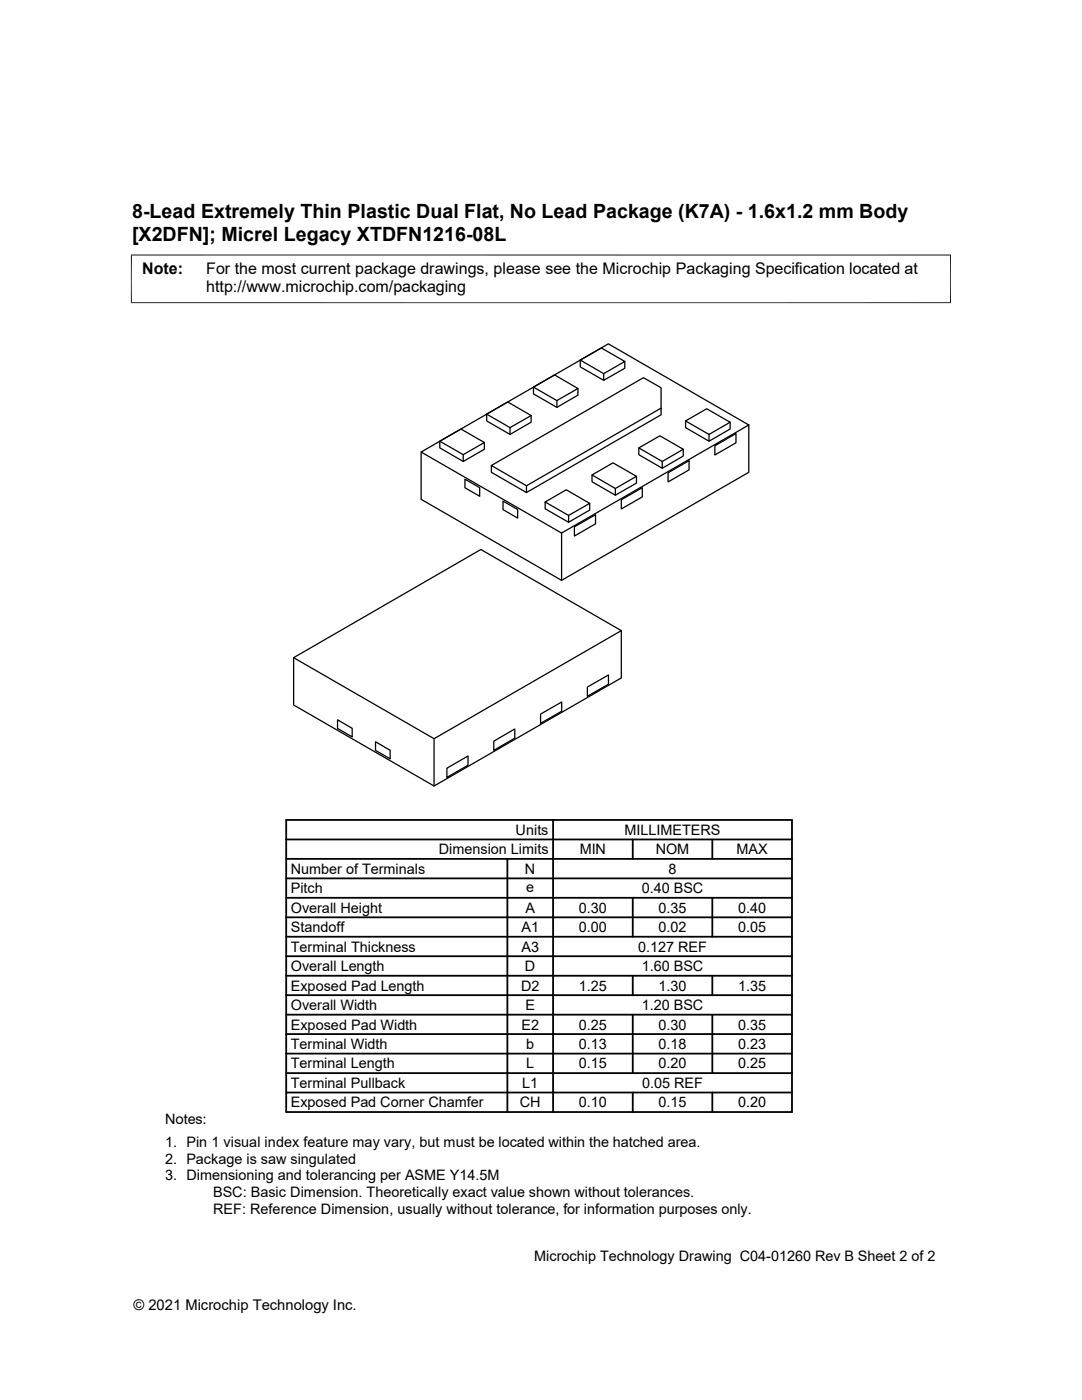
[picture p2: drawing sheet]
<svg xmlns="http://www.w3.org/2000/svg" width="216mm" height="279mm" viewBox="0 0 216 279" stroke-linecap="round" stroke-linejoin="round" font-family="sans-serif">
<defs><g id="words">
<g font-size="3.9">
<text x="26.4" y="43.5">8-Lead Extremely Thin Plastic Dual Flat, No Lead Package (K7A) - 1.6x1.2 mm Body</text>
<text x="26.4" y="48.1">[X2DFN]; Micrel Legacy XTDFN1216-08L</text>
</g>
<g font-size="3.2">
<text x="28.4" y="54.7">Note:</text>
<text x="41.1" y="58.3">http://www.microchip.com/packaging</text>
<text x="41.1" y="54.7">For the most current package drawings, please see the Microchip Packaging Specification located at</text>
</g>
<g font-size="2.9">
<text x="102.9" y="166.6">Units</text>
<text x="124.6" y="166.6">MILLIMETERS</text>
<text x="87.6" y="170.5">Dimension Limits</text>
<text x="115.7" y="170.5">MIN</text>
<text x="130.8" y="170.5">NOM</text>
<text x="147" y="170.5">MAX</text>
<text x="58" y="174.4">Number of Terminals</text>
<text x="58" y="178.3">Pitch</text>
<text x="104.8" y="174.4">N</text>
<text x="105" y="178">e</text>
<text x="128" y="178.3">0.40 BSC</text>
<text x="133.4" y="174.4">8</text>
<text x="58" y="182.2">Overall Height</text>
<text x="104.8" y="182.2">A</text>
<text x="115.5" y="182.2">0.30</text>
<text x="131.4" y="182.2">0.35</text>
<text x="147.3" y="182.2">0.40</text>
<text x="58" y="189.9">Terminal Thickness</text>
<text x="58" y="186">Standoff</text>
<text x="104.1" y="186">A1</text>
<text x="104.1" y="189.9">A3</text>
<text x="115.5" y="186">0.00</text>
<text x="127.3" y="189.9">0.127 REF</text>
<text x="131.4" y="186">0.02</text>
<text x="147.3" y="186">0.05</text>
<text x="58" y="193.8">Overall Length</text>
<text x="58" y="197.7">Exposed Pad Length</text>
<text x="104" y="197.7">D2</text>
<text x="104.8" y="193.8">D</text>
<text x="115.5" y="197.7">1.25</text>
<text x="128" y="193.8">1.60 BSC</text>
<text x="131.4" y="197.7">1.30</text>
<text x="147.3" y="197.7">1.35</text>
<text x="58" y="201.6">Overall Width</text>
<text x="104.8" y="201.6">E</text>
<text x="128" y="201.6">1.20 BSC</text>
<text x="58" y="209.4">Terminal Width</text>
<text x="58" y="205.5">Exposed Pad Width</text>
<text x="104" y="205.5">E2</text>
<text x="105" y="209.3">b</text>
<text x="115.5" y="205.5">0.25</text>
<text x="115.5" y="209.4">0.13</text>
<text x="131.4" y="209.4">0.18</text>
<text x="131.4" y="205.5">0.30</text>
<text x="147.3" y="205.5">0.35</text>
<text x="147.3" y="209.4">0.23</text>
<text x="58" y="213.2">Terminal Length</text>
<text x="105" y="213.2">L</text>
<text x="115.5" y="213.2">0.15</text>
<text x="131.4" y="213.2">0.20</text>
<text x="147.3" y="213.2">0.25</text>
<text x="58" y="221">Exposed Pad Corner Chamfer</text>
<text x="58" y="217.1">Terminal Pullback</text>
<text x="103.7" y="221">CH</text>
<text x="104.2" y="217.1">L1</text>
<text x="115.5" y="221">0.10</text>
<text x="128.1" y="217.1">0.05 REF</text>
<text x="131.4" y="221">0.15</text>
<text x="147.3" y="221">0.20</text>
<text x="32.9" y="224.4">Notes:</text>
<text x="32.9" y="229">1. Pin 1 visual index feature may vary, but must be located within the hatched area.</text>
<text x="32.9" y="232.3">2. Package is saw singulated</text>
<text x="32.9" y="235.6">3. Dimensioning and tolerancing per ASME Y14.5M</text>
<text x="42.5" y="238.9">BSC: Basic Dimension. Theoretically exact value shown without tolerances.</text>
<text x="42.5" y="242.2">REF: Reference Dimension, usually without tolerance, for information purposes only.</text>
<text x="106.6" y="251.7">Microchip Technology Drawing C04-01260 Rev B Sheet 2 of 2</text>
<text x="26.6" y="261.3">© 2021 Microchip Technology Inc.</text>
</g>
</g></defs>
<g fill="none" stroke="#000" stroke-width=".25">
<path d="M106.4 77.3l4.3-2.5 4.6 2.7-4.2 2.4zM106.4 77.3v1.3l4.7 2.7 4.2-2.4v-1.4M111.1 79.9v1.4M115.8 71.9l4.2-2.5 4.7 2.7-4.2 2.5zM115.8 71.9v1.3l4.7 2.7 4.2-2.4v-1.4M120.5 74.6v1.3M84 90.2l37.4-21.6 28 16.2-37.3 21.6zM87.8 88.1l4.2-2.5 4.6 2.7-4.2 2.4zM87.8 88.1v1.3l4.6 2.7 4.2-2.4v-1.4M92.4 90.7v1.4M92.8 95.6l2.9 1.7v1.7l-2.9-1.7zM97.1 82.7l4.2-2.5 4.7 2.7-4.2 2.4z"/>
<path d="M97.1 82.7v1.3l4.7 2.7 4.2-2.4v-1.4M98 92.9v1.4l7.1 4 26.8-15.5v-1.4l-26.8 15.5M101.8 85.3v1.4M118.1 94.8l4.2-2.4 4.7 2.7-4.2 2.4zM118.1 94.8v1.3l4.7 2.7 4.2-2.4v-1.3M122.8 97.5v1.3M124 99.7l4.2-2.4v1.9l-4.2 2.4zM127.5 89.4l4.2-2.4 4.6 2.7-4.2 2.4zM127.5 89.4v1.3l4.6 2.8 4.2-2.5v-1.3M131.9 81.4v-4l-3.5-2-30.4 17.5 7.1 4v1.4M132.1 92.1v1.4M133.3 94.4l4.2-2.5v1.9l-4.2 2.4z"/>
<path d="M136.8 84l4.2-2.4 4.7 2.7-4.2 2.4zM136.8 84v1.3l4.7 2.8 4.2-2.5v-1.3M141.5 86.7v1.4M142.6 89l4.3-2.5v1.9l-4.3 2.4zM149.4 84.8v9.5l-37.3 21.5-28.1-16.1v-9.5M100.4 100l2.9 1.7v1.7l-2.9-1.7zM108.8 100.2l4.2-2.5 4.7 2.8-4.2 2.4zM108.8 100.2v1.3l4.7 2.7 4.2-2.4v-1.3M112.1 106.4v9.4M113.5 102.9v1.3M114.6 105.1l4.2-2.4v1.8l-4.2 2.5zM58.6 131.3l37.3-21.6 28.1 16.2-37.4 21.5z"/>
<path d="M117.2 137.1l4.2-2.4v1.8l-4.2 2.5zM124 125.9v9.4l-37.4 21.6-28-16.2v-9.4M67.4 143.7l2.9 1.7v1.7l-2.9-1.7zM74.9 148l3 1.7v1.7l-3-1.6zM86.6 147.4v9.5M89.2 153.3l4.2-2.4v1.8l-4.2 2.5zM98.5 147.9l4.2-2.4v1.8l-4.2 2.5zM107.9 142.5l4.2-2.4v1.8l-4.2 2.5z"/>
</g>
<path d="M26.1 50.9h163.7M26.2 50.8v9.7M189.7 50.8v9.7M26.1 60.4h163.7" fill="none" stroke="#000" stroke-width=".2"/>
<g fill="none" stroke="#000" stroke-width=".36">
<path d="M57.1 179.2h100.9M57.1 175.3h100.9M57.1 171.4h100.9M57.1 167.5h100.9M57.1 163.6h100.9v58.3h-100.9zM101.2 171.4v50.5M110.4 163.6v58.3M126.3 167.5v3.9M126.3 179.2v7.7M142.1 167.5v3.9M142.1 179.2v7.7M57.1 183.1h100.9"/>
<path d="M57.1 194.7h100.9M57.1 190.8h100.9M57.1 186.9h100.9M57.1 198.6h100.9M126.3 194.7v3.9M142.1 194.7v3.9M57.1 210.3h100.9M57.1 202.5h100.9M57.1 206.4h100.9M57.1 214.2h100.9M57.1 218h100.9M126.3 202.5v11.7"/>
<path d="M126.3 218v3.9M142.1 202.5v11.7M142.1 218v3.9"/>
</g>
<use href="#words"/>
</svg>
